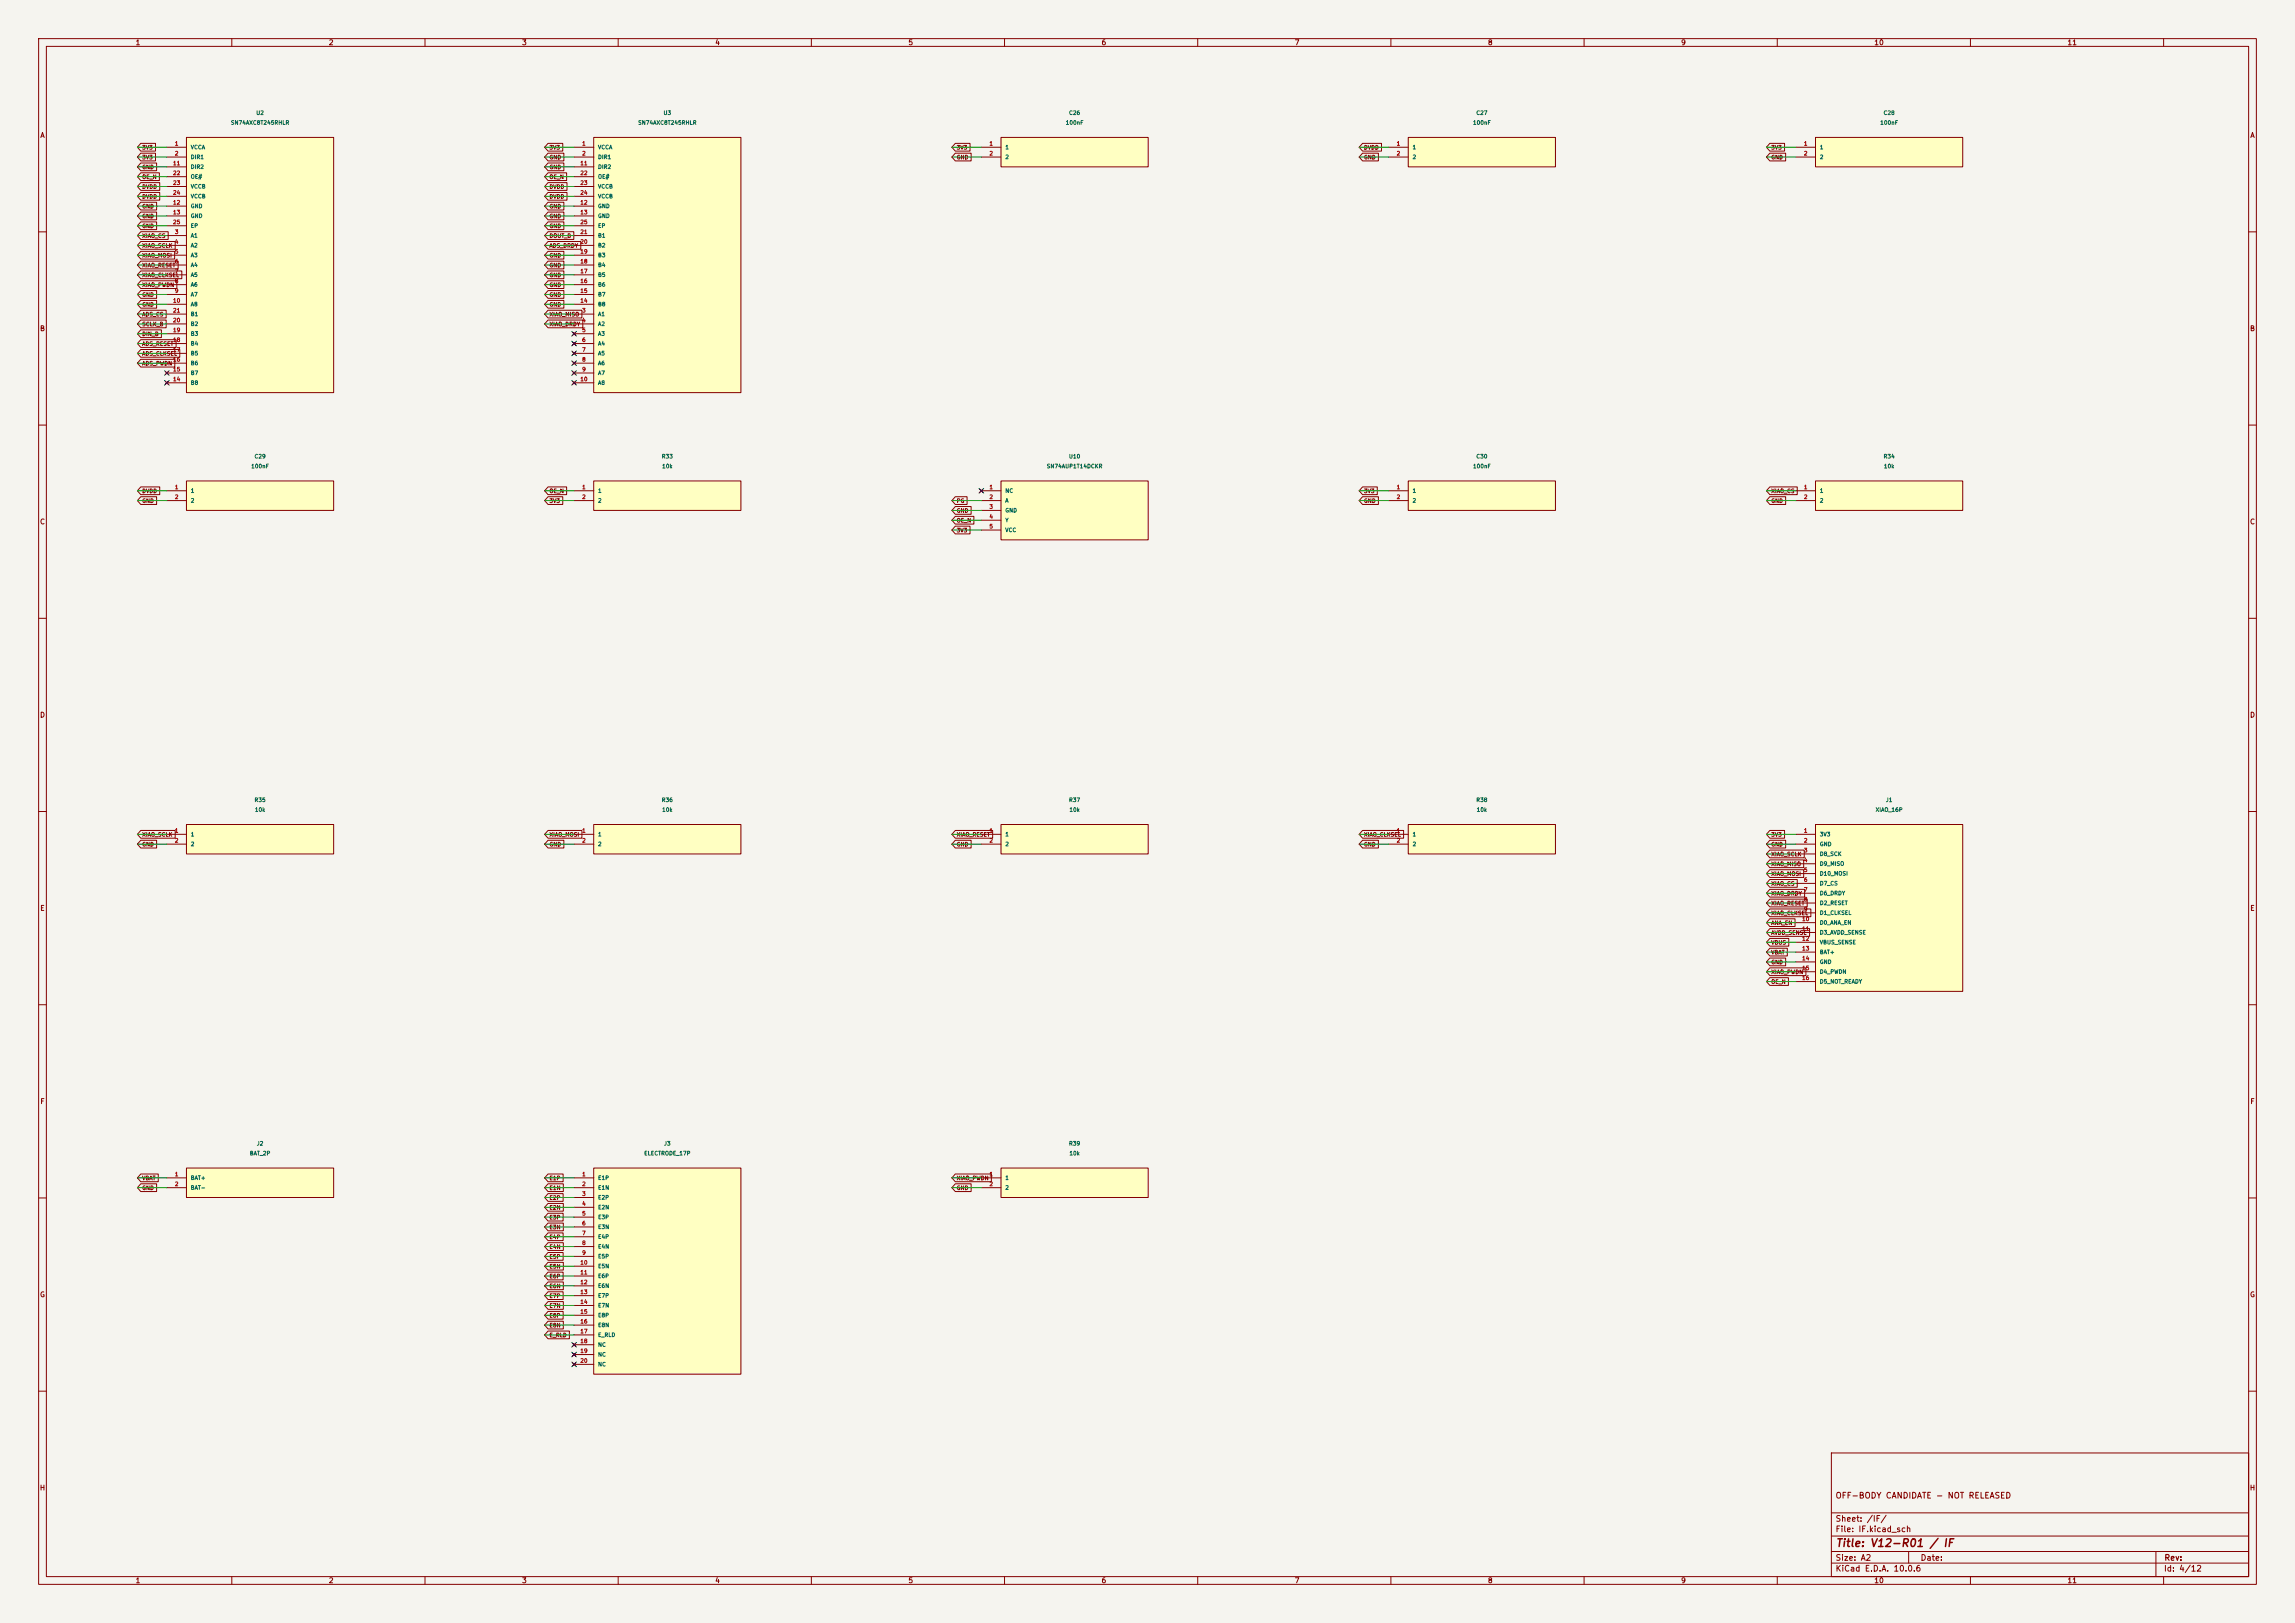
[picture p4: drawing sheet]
<svg xmlns="http://www.w3.org/2000/svg" width="594mm" height="420mm" viewBox="0 0 594 420" stroke-linecap="round" stroke-linejoin="round" font-family="sans-serif">
<defs><g id="words">
<text font-size="2" fill="#840000" x="475" y="400.8">Title: V12-R01 / IF</text>
<g font-size="1.5" fill="#840000">
<text x="475" y="388.1">OFF-BODY CANDIDATE - NOT RELEASED</text>
<text x="475" y="394.1">Sheet: /IF/</text>
<text x="475" y="396.8">File: IF.kicad_sch</text>
<text x="475" y="407">KiCad E.D.A. 10.0.6</text>
<text x="475" y="404.2">Size: A2</text>
<text x="497" y="404.2">Date:</text>
<text x="560" y="407">Id: 4/12</text>
<text x="560.1" y="404.2">Rev:</text>
</g>
<g font-size="1.3" fill="#840000">
<text x="35" y="12">1</text>
<text x="85" y="12">2</text>
<text x="135" y="12">3</text>
<text x="185" y="12">4</text>
<text x="235" y="12">5</text>
<text x="285" y="12">6</text>
<text x="335" y="12">7</text>
<text x="385" y="12">8</text>
<text x="435" y="12">9</text>
<text x="485" y="12">10</text>
<text x="535" y="12">11</text>
<text x="10.3" y="36">A</text>
<text x="582.3" y="36">A</text>
<text x="10.2" y="86">B</text>
<text x="582.2" y="86">B</text>
<text x="10.2" y="136">C</text>
<text x="582.2" y="136">C</text>
<text x="10.2" y="186">D</text>
<text x="582.2" y="186">D</text>
<text x="10.3" y="236">E</text>
<text x="582.3" y="236">E</text>
<text x="10.3" y="286">F</text>
<text x="582.3" y="286">F</text>
<text x="10.2" y="336">G</text>
<text x="582.2" y="336">G</text>
<text x="10.2" y="386">H</text>
<text x="582.2" y="386">H</text>
<text x="35" y="410">1</text>
<text x="85" y="410">2</text>
<text x="135" y="410">3</text>
<text x="185" y="410">4</text>
<text x="235" y="410">5</text>
<text x="285" y="410">6</text>
<text x="335" y="410">7</text>
<text x="385" y="410">8</text>
<text x="435" y="410">9</text>
<text x="485" y="410">10</text>
<text x="535" y="410">11</text>
</g>
<g font-size="1" fill="#006464">
<text x="66.2" y="30">U2</text>
<text x="171.6" y="30">U3</text>
<text x="276.6" y="30">C26</text>
<text x="382" y="30">C27</text>
<text x="487.4" y="30">C28</text>
<text x="59.6" y="32.5">SN74AXC8T245RHLR</text>
<text x="165" y="32.5">SN74AXC8T245RHLR</text>
<text x="275.7" y="32.5">100nF</text>
<text x="381.1" y="32.5">100nF</text>
<text x="486.5" y="32.5">100nF</text>
<text x="49.3" y="38.9">VCCA</text>
<text x="49.3" y="41.4">DIR1</text>
<text x="154.7" y="38.9">VCCA</text>
<text x="154.7" y="41.4">DIR1</text>
<text x="260.1" y="38.9">1</text>
<text x="260.1" y="41.4">2</text>
<text x="365.5" y="38.9">1</text>
<text x="365.5" y="41.4">2</text>
<text x="470.9" y="38.9">1</text>
<text x="470.9" y="41.4">2</text>
<text x="49.3" y="43.9">DIR2</text>
<text x="49.3" y="46.5">OE#</text>
<text x="154.7" y="43.9">DIR2</text>
<text x="154.7" y="46.5">OE#</text>
<text x="49.3" y="49">VCCB</text>
<text x="49.3" y="51.6">VCCB</text>
<text x="154.7" y="49">VCCB</text>
<text x="154.7" y="51.6">VCCB</text>
<text x="49.3" y="54.1">GND</text>
<text x="49.3" y="56.6">GND</text>
<text x="49.3" y="59.2">EP</text>
<text x="154.7" y="54.1">GND</text>
<text x="154.7" y="56.6">GND</text>
<text x="154.7" y="59.2">EP</text>
<text x="49.3" y="61.7">A1</text>
<text x="49.3" y="64.3">A2</text>
<text x="154.7" y="64.3">B2</text>
<text x="154.7" y="61.7">B1</text>
<text x="49.3" y="66.8">A3</text>
<text x="49.3" y="69.3">A4</text>
<text x="49.3" y="71.9">A5</text>
<text x="154.7" y="71.9">B5</text>
<text x="154.7" y="69.3">B4</text>
<text x="154.7" y="66.8">B3</text>
<text x="49.3" y="74.4">A6</text>
<text x="49.3" y="77">A7</text>
<text x="154.7" y="77">B7</text>
<text x="154.7" y="74.4">B6</text>
<text x="49.3" y="79.5">A8</text>
<text x="49.3" y="82">B1</text>
<text x="154.7" y="82">A1</text>
<text x="154.7" y="79.5">B8</text>
<text x="49.3" y="89.7">B4</text>
<text x="49.3" y="87.1">B3</text>
<text x="49.3" y="84.6">B2</text>
<text x="154.7" y="84.6">A2</text>
<text x="154.7" y="87.1">A3</text>
<text x="154.7" y="89.7">A4</text>
<text x="49.3" y="94.7">B6</text>
<text x="49.3" y="92.2">B5</text>
<text x="154.7" y="92.2">A5</text>
<text x="154.7" y="94.7">A6</text>
<text x="49.3" y="99.8">B8</text>
<text x="49.3" y="97.3">B7</text>
<text x="154.7" y="97.3">A7</text>
<text x="154.7" y="99.8">A8</text>
<text x="65.8" y="118.9">C29</text>
<text x="171.2" y="118.9">R33</text>
<text x="276.6" y="118.9">U10</text>
<text x="382" y="118.9">C30</text>
<text x="487.4" y="118.9">R34</text>
<text x="64.9" y="121.4">100nF</text>
<text x="171.3" y="121.4">10k</text>
<text x="270.8" y="121.4">SN74AUP1T14DCKR</text>
<text x="381.1" y="121.4">100nF</text>
<text x="487.5" y="121.4">10k</text>
<text x="49.3" y="127.8">1</text>
<text x="49.3" y="130.3">2</text>
<text x="154.7" y="127.8">1</text>
<text x="154.7" y="130.3">2</text>
<text x="260.1" y="127.8">NC</text>
<text x="260.1" y="130.3">A</text>
<text x="365.5" y="127.8">1</text>
<text x="365.5" y="130.3">2</text>
<text x="470.9" y="127.8">1</text>
<text x="470.9" y="130.3">2</text>
<text x="260.1" y="132.8">GND</text>
<text x="260.1" y="135.4">Y</text>
<text x="260.1" y="137.9">VCC</text>
<text x="65.8" y="207.8">R35</text>
<text x="171.2" y="207.8">R36</text>
<text x="276.6" y="207.8">R37</text>
<text x="382" y="207.8">R38</text>
<text x="488" y="207.8">J1</text>
<text x="65.9" y="210.3">10k</text>
<text x="171.3" y="210.3">10k</text>
<text x="276.7" y="210.3">10k</text>
<text x="382.1" y="210.3">10k</text>
<text x="485.3" y="210.3">XIAO_16P</text>
<text x="49.3" y="216.7">1</text>
<text x="49.3" y="219.2">2</text>
<text x="154.7" y="216.7">1</text>
<text x="154.7" y="219.2">2</text>
<text x="260.1" y="216.7">1</text>
<text x="260.1" y="219.2">2</text>
<text x="365.5" y="216.7">1</text>
<text x="365.5" y="219.2">2</text>
<text x="470.9" y="216.7">3V3</text>
<text x="470.9" y="219.2">GND</text>
<text x="470.9" y="221.7">D8_SCK</text>
<text x="470.9" y="224.3">D9_MISO</text>
<text x="470.9" y="226.8">D10_MOSI</text>
<text x="470.9" y="229.4">D7_CS</text>
<text x="470.9" y="231.9">D6_DRDY</text>
<text x="470.9" y="234.4">D2_RESET</text>
<text x="470.9" y="237">D1_CLKSEL</text>
<text x="470.9" y="239.5">D0_ANA_EN</text>
<text x="470.9" y="242.1">D3_AVDD_SENSE</text>
<text x="470.9" y="244.6">VBUS_SENSE</text>
<text x="470.9" y="247.1">BAT+</text>
<text x="470.9" y="249.7">GND</text>
<text x="470.9" y="252.2">D4_PWDN</text>
<text x="470.9" y="254.8">D5_NOT_READY</text>
<text x="64.5" y="299.2">BAT_2P</text>
<text x="66.4" y="296.7">J2</text>
<text x="166.6" y="299.2">ELECTRODE_17P</text>
<text x="171.8" y="296.7">J3</text>
<text x="276.6" y="296.7">R39</text>
<text x="276.7" y="299.2">10k</text>
<text x="49.3" y="305.6">BAT+</text>
<text x="154.7" y="305.6">E1P</text>
<text x="260.1" y="305.6">1</text>
<text x="49.3" y="308.1">BAT-</text>
<text x="154.7" y="308.1">E1N</text>
<text x="154.7" y="310.6">E2P</text>
<text x="260.1" y="308.1">2</text>
<text x="154.7" y="313.2">E2N</text>
<text x="154.7" y="315.7">E3P</text>
<text x="154.7" y="318.3">E3N</text>
<text x="154.7" y="320.8">E4P</text>
<text x="154.7" y="323.3">E4N</text>
<text x="154.7" y="325.9">E5P</text>
<text x="154.7" y="328.4">E5N</text>
<text x="154.7" y="331">E6P</text>
<text x="154.7" y="333.5">E6N</text>
<text x="154.7" y="336">E7P</text>
<text x="154.7" y="338.6">E7N</text>
<text x="154.7" y="341.1">E8P</text>
<text x="154.7" y="343.7">E8N</text>
<text x="154.7" y="346.2">E_RLD</text>
<text x="154.7" y="348.7">NC</text>
<text x="154.7" y="351.3">NC</text>
<text x="154.7" y="353.8">NC</text>
</g>
<g font-size="1" fill="#840000">
<text x="36.7" y="38.9">3V3</text>
<text x="36.7" y="41.5">3V3</text>
<text x="142.1" y="41.5">GND</text>
<text x="142.1" y="38.9">3V3</text>
<text x="247.5" y="38.9">3V3</text>
<text x="247.5" y="41.5">GND</text>
<text x="352.9" y="41.5">GND</text>
<text x="352.9" y="38.9">DVDD</text>
<text x="458.3" y="41.5">GND</text>
<text x="458.3" y="38.9">3V3</text>
<text x="36.7" y="46.5">OE_N</text>
<text x="36.7" y="44">GND</text>
<text x="142.1" y="44">GND</text>
<text x="142.1" y="46.5">OE_N</text>
<text x="36.7" y="51.6">DVDD</text>
<text x="36.7" y="49.1">DVDD</text>
<text x="142.1" y="51.6">DVDD</text>
<text x="142.1" y="49.1">DVDD</text>
<text x="36.7" y="56.7">GND</text>
<text x="36.7" y="54.2">GND</text>
<text x="36.7" y="59.2">GND</text>
<text x="142.1" y="56.7">GND</text>
<text x="142.1" y="54.2">GND</text>
<text x="142.1" y="59.2">GND</text>
<text x="36.7" y="64.3">XIAO_SCLK</text>
<text x="36.7" y="61.8">XIAO_CS</text>
<text x="142.1" y="64.3">ADS_DRDY</text>
<text x="142.1" y="61.8">DOUT_B</text>
<text x="36.7" y="71.9">XIAO_CLKSEL</text>
<text x="36.7" y="69.4">XIAO_RESET</text>
<text x="36.7" y="66.9">XIAO_MOSI</text>
<text x="142.1" y="71.9">GND</text>
<text x="142.1" y="69.4">GND</text>
<text x="142.1" y="66.9">GND</text>
<text x="36.7" y="77">GND</text>
<text x="36.7" y="74.5">XIAO_PWDN</text>
<text x="142.1" y="77">GND</text>
<text x="142.1" y="74.5">GND</text>
<text x="36.7" y="82.1">ADS_CS</text>
<text x="36.7" y="79.6">GND</text>
<text x="142.1" y="82.1">XIAO_MISO</text>
<text x="142.1" y="79.6">GND</text>
<text x="36.7" y="89.7">ADS_RESET</text>
<text x="36.7" y="87.2">DIN_B</text>
<text x="36.7" y="84.6">SCLK_B</text>
<text x="142.1" y="84.6">XIAO_DRDY</text>
<text x="36.7" y="94.8">ADS_PWDN</text>
<text x="36.7" y="92.3">ADS_CLKSEL</text>
<text x="36.7" y="127.8">DVDD</text>
<text x="36.7" y="130.4">GND</text>
<text x="142.1" y="127.8">OE_N</text>
<text x="142.1" y="130.4">3V3</text>
<text x="247.5" y="130.4">PG</text>
<text x="352.9" y="130.4">GND</text>
<text x="352.9" y="127.8">3V3</text>
<text x="458.3" y="130.4">GND</text>
<text x="458.3" y="127.8">XIAO_CS</text>
<text x="247.5" y="135.4">OE_N</text>
<text x="247.5" y="132.9">GND</text>
<text x="247.5" y="138">3V3</text>
<text x="36.7" y="216.7">XIAO_SCLK</text>
<text x="36.7" y="219.3">GND</text>
<text x="142.1" y="219.3">GND</text>
<text x="142.1" y="216.7">XIAO_MOSI</text>
<text x="247.5" y="216.7">XIAO_RESET</text>
<text x="247.5" y="219.3">GND</text>
<text x="352.9" y="219.3">GND</text>
<text x="352.9" y="216.7">XIAO_CLKSEL</text>
<text x="458.3" y="219.3">GND</text>
<text x="458.3" y="221.8">XIAO_SCLK</text>
<text x="458.3" y="216.7">3V3</text>
<text x="458.3" y="224.3">XIAO_MISO</text>
<text x="458.3" y="226.9">XIAO_MOSI</text>
<text x="458.3" y="229.4">XIAO_CS</text>
<text x="458.3" y="232">XIAO_DRDY</text>
<text x="458.3" y="234.5">XIAO_RESET</text>
<text x="458.3" y="237">XIAO_CLKSEL</text>
<text x="458.3" y="239.6">ANA_EN</text>
<text x="458.3" y="242.1">AVDD_SENSE</text>
<text x="458.3" y="244.7">VBUS</text>
<text x="458.3" y="249.7">GND</text>
<text x="458.3" y="247.2">VBAT</text>
<text x="458.3" y="252.3">XIAO_PWDN</text>
<text x="458.3" y="254.8">OE_N</text>
<text x="36.7" y="305.6">VBAT</text>
<text x="142.1" y="305.6">E1P</text>
<text x="247.5" y="305.6">XIAO_PWDN</text>
<text x="36.7" y="308.2">GND</text>
<text x="142.1" y="310.7">E2P</text>
<text x="142.1" y="308.2">E1N</text>
<text x="247.5" y="308.2">GND</text>
<text x="142.1" y="315.8">E3P</text>
<text x="142.1" y="313.2">E2N</text>
<text x="142.1" y="318.3">E3N</text>
<text x="142.1" y="320.9">E4P</text>
<text x="142.1" y="323.4">E4N</text>
<text x="142.1" y="325.9">E5P</text>
<text x="142.1" y="328.5">E5N</text>
<text x="142.1" y="331">E6P</text>
<text x="142.1" y="333.6">E6N</text>
<text x="142.1" y="336.1">E7P</text>
<text x="142.1" y="341.2">E8P</text>
<text x="142.1" y="338.6">E7N</text>
<text x="142.1" y="346.3">E_RLD</text>
<text x="142.1" y="343.7">E8N</text>
</g>
<g font-size="1" fill="#a90000">
<text x="45.1" y="37.9">1</text>
<text x="45.1" y="40.5">2</text>
<text x="150.6" y="37.9">1</text>
<text x="150.6" y="40.5">2</text>
<text x="256" y="37.9">1</text>
<text x="256" y="40.5">2</text>
<text x="361.4" y="37.9">1</text>
<text x="361.4" y="40.5">2</text>
<text x="466.8" y="37.9">1</text>
<text x="466.8" y="40.5">2</text>
<text x="44.7" y="43">11</text>
<text x="44.7" y="45.5">22</text>
<text x="150.1" y="43">11</text>
<text x="150.1" y="45.5">22</text>
<text x="44.7" y="53.2">12</text>
<text x="44.7" y="48.1">23</text>
<text x="44.7" y="50.6">24</text>
<text x="150.1" y="53.2">12</text>
<text x="150.1" y="48.1">23</text>
<text x="150.1" y="50.6">24</text>
<text x="44.7" y="55.7">13</text>
<text x="44.7" y="58.2">25</text>
<text x="150.1" y="55.7">13</text>
<text x="150.1" y="58.2">25</text>
<text x="45.1" y="60.8">3</text>
<text x="45.1" y="63.3">4</text>
<text x="45.1" y="65.9">5</text>
<text x="150.1" y="65.9">19</text>
<text x="150.1" y="63.3">20</text>
<text x="150.1" y="60.8">21</text>
<text x="45.1" y="68.4">6</text>
<text x="45.1" y="70.9">7</text>
<text x="150.1" y="70.9">17</text>
<text x="150.1" y="68.4">18</text>
<text x="45.1" y="73.5">8</text>
<text x="45.1" y="76">9</text>
<text x="150.1" y="76">15</text>
<text x="150.1" y="73.5">16</text>
<text x="44.7" y="78.6">10</text>
<text x="44.7" y="83.6">20</text>
<text x="44.7" y="81.1">21</text>
<text x="150.1" y="78.6">14</text>
<text x="150.6" y="81.1">3</text>
<text x="150.6" y="83.6">4</text>
<text x="44.7" y="88.7">18</text>
<text x="44.7" y="86.2">19</text>
<text x="150.6" y="86.2">5</text>
<text x="150.6" y="88.7">6</text>
<text x="44.7" y="93.8">16</text>
<text x="44.7" y="91.3">17</text>
<text x="150.6" y="91.3">7</text>
<text x="150.6" y="93.8">8</text>
<text x="44.7" y="98.9">14</text>
<text x="44.7" y="96.3">15</text>
<text x="150.1" y="98.9">10</text>
<text x="150.6" y="96.3">9</text>
<text x="45.1" y="126.8">1</text>
<text x="45.1" y="129.4">2</text>
<text x="150.6" y="126.8">1</text>
<text x="150.6" y="129.4">2</text>
<text x="256" y="126.8">1</text>
<text x="256" y="129.4">2</text>
<text x="256" y="131.9">3</text>
<text x="361.4" y="126.8">1</text>
<text x="361.4" y="129.4">2</text>
<text x="466.8" y="126.8">1</text>
<text x="466.8" y="129.4">2</text>
<text x="256" y="134.4">4</text>
<text x="256" y="137">5</text>
<text x="45.1" y="215.7">1</text>
<text x="150.6" y="215.7">1</text>
<text x="256" y="215.7">1</text>
<text x="361.4" y="215.7">1</text>
<text x="466.8" y="215.7">1</text>
<text x="45.1" y="218.3">2</text>
<text x="150.6" y="218.3">2</text>
<text x="256" y="218.3">2</text>
<text x="361.4" y="218.3">2</text>
<text x="466.8" y="218.3">2</text>
<text x="466.8" y="220.8">3</text>
<text x="466.8" y="223.3">4</text>
<text x="466.8" y="225.9">5</text>
<text x="466.8" y="228.4">6</text>
<text x="466.8" y="231">7</text>
<text x="466.8" y="233.5">8</text>
<text x="466.3" y="238.6">10</text>
<text x="466.8" y="236">9</text>
<text x="466.3" y="241.1">11</text>
<text x="466.3" y="243.7">12</text>
<text x="466.3" y="246.2">13</text>
<text x="466.3" y="248.7">14</text>
<text x="466.3" y="251.3">15</text>
<text x="466.3" y="253.8">16</text>
<text x="45.1" y="304.6">1</text>
<text x="150.6" y="304.6">1</text>
<text x="256" y="304.6">1</text>
<text x="45.1" y="307.2">2</text>
<text x="150.6" y="307.2">2</text>
<text x="150.6" y="309.7">3</text>
<text x="256" y="307.2">2</text>
<text x="150.6" y="312.2">4</text>
<text x="150.6" y="314.8">5</text>
<text x="150.6" y="317.3">6</text>
<text x="150.6" y="319.9">7</text>
<text x="150.6" y="322.4">8</text>
<text x="150.1" y="327.5">10</text>
<text x="150.6" y="324.9">9</text>
<text x="150.1" y="330">11</text>
<text x="150.1" y="332.6">12</text>
<text x="150.1" y="335.1">13</text>
<text x="150.1" y="337.6">14</text>
<text x="150.1" y="340.2">15</text>
<text x="150.1" y="342.7">16</text>
<text x="150.1" y="345.3">17</text>
<text x="150.1" y="347.8">18</text>
<text x="150.1" y="350.3">19</text>
<text x="150.1" y="352.9">20</text>
</g>
</g></defs>
<path d="M0 0h594v420h-594z" fill="#f5f4ef" stroke="#f5f4ef" stroke-width=".26"/>
<g fill="none" stroke="#840000" stroke-width=".26">
<path d="M10 10h574v400h-574zM12 12h570v396h-570zM60 10v2M110 10v2M160 10v2M210 10v2M260 10v2M310 10v2M360 10v2M410 10v2M460 10v2M510 10v2"/>
<path d="M560 10v2M10 60h2M582 60h2M10 110h2M582 110h2M10 160h2M582 160h2M10 210h2M582 210h2M10 260h2M582 260h2M10 310h2"/>
<path d="M582 310h2M10 360h2M474 376h108v32h-108zM582 360h2M474 397.5h108M474 391.5h108M60 408v2M110 408v2M160 408v2M210 408v2M260 408v2M310 408v2"/>
<path d="M360 408v2M410 408v2M460 408v2M474 404.5h108M474 401.5h108M494 401.5v3M510 408v2M558 401.5v6.5M560 408v2"/>
</g>
<path d="M259.1 302.3h38.1v7.6h-38.1z" fill="#ffffc2"/>
<path d="M254 304.8h5.1M254 307.3h5.1M259.1 302.3h38.1v7.6h-38.1z" fill="none" stroke="#840000" stroke-width=".26"/>
<path d="M153.7 213.4h38.1v7.6h-38.1z" fill="#ffffc2"/>
<path d="M148.6 215.9h5.1M148.6 218.4h5.1M153.7 213.4h38.1v7.6h-38.1z" fill="none" stroke="#840000" stroke-width=".26"/>
<path d="M48.3 302.3h38.1v7.6h-38.1z" fill="#ffffc2"/>
<path d="M43.2 304.8h5.1M43.2 307.3h5.1M48.3 302.3h38.1v7.6h-38.1z" fill="none" stroke="#840000" stroke-width=".26"/>
<path d="M48.3 213.4h38.1v7.6h-38.1z" fill="#ffffc2"/>
<path d="M43.2 215.9h5.1M43.2 218.4h5.1M48.3 213.4h38.1v7.6h-38.1z" fill="none" stroke="#840000" stroke-width=".26"/>
<path d="M259.1 35.6h38.1v7.6h-38.1z" fill="#ffffc2"/>
<path d="M254 38.1h5.1M259.1 35.6h38.1v7.6h-38.1zM254 40.6h5.1" fill="none" stroke="#840000" stroke-width=".26"/>
<path d="M48.3 124.5h38.1v7.6h-38.1z" fill="#ffffc2"/>
<path d="M43.2 127h5.1M43.2 129.5h5.1M48.3 124.5h38.1v7.6h-38.1z" fill="none" stroke="#840000" stroke-width=".26"/>
<path d="M153.7 124.5h38.1v7.6h-38.1z" fill="#ffffc2"/>
<path d="M148.6 127h5.1M148.6 129.5h5.1M153.7 124.5h38.1v7.6h-38.1z" fill="none" stroke="#840000" stroke-width=".26"/>
<path d="M153.7 35.6h38.1v66h-38.1z" fill="#ffffc2"/>
<g fill="none" stroke="#840000" stroke-width=".26">
<path d="M148.6 38.1h5.1M153.7 35.6h38.1v66h-38.1zM148.6 40.6h5.1M148.6 43.2h5.1M148.6 53.3h5.1M148.6 55.9h5.1M148.6 45.7h5.1M148.6 48.3h5.1M148.6 50.8h5.1M148.6 58.4h5.1M148.6 78.7h5.1M148.6 76.2h5.1"/>
<path d="M148.6 73.7h5.1M148.6 71.1h5.1M148.6 68.6h5.1M148.6 66h5.1M148.6 63.5h5.1M148.6 61h5.1M148.2 86l.8 .7M148.2 88.5l.8 .8M148.2 91.1l.8 .7M148.2 93.6l.8 .8M148.2 96.1l.8 .8M148.2 98.7l.8 .7"/>
<path d="M148.6 81.3h5.1M148.6 83.8h5.1M148.6 86.4h5.1M148.6 88.9h5.1M148.6 91.4h5.1M148.6 94h5.1M148.6 96.5h5.1M148.6 99.1h5.1M149 86l-.8 .7M149 88.5l-.8 .8M149 91.1l-.8 .7M149 93.6l-.8 .8"/>
<path d="M149 96.1l-.8 .8M149 98.7l-.8 .7"/>
</g>
<path d="M48.3 35.6h38.1v66h-38.1z" fill="#ffffc2"/>
<g fill="none" stroke="#840000" stroke-width=".26">
<path d="M43.2 38.1h5.1M48.3 35.6h38.1v66h-38.1zM43.2 40.6h5.1M43.2 43.2h5.1M43.2 53.3h5.1M43.2 55.9h5.1M43.2 45.7h5.1M43.2 48.3h5.1M43.2 50.8h5.1M43.2 58.4h5.1M43.2 61h5.1M43.2 63.5h5.1"/>
<path d="M43.2 66h5.1M43.2 68.6h5.1M43.2 71.1h5.1M43.2 73.7h5.1M43.2 76.2h5.1M43.2 78.7h5.1M42.8 98.7l.8 .7M42.8 96.1l.8 .8M43.2 99.1h5.1M43.2 96.5h5.1M43.2 94h5.1M43.2 91.4h5.1"/>
<path d="M43.2 88.9h5.1M43.2 86.4h5.1M43.2 83.8h5.1M43.2 81.3h5.1M43.6 98.7l-.8 .7M43.6 96.1l-.8 .8"/>
</g>
<path d="M153.7 302.3h38.1v53.3h-38.1z" fill="#ffffc2"/>
<g fill="none" stroke="#840000" stroke-width=".26">
<path d="M148.6 304.8h5.1M148.6 307.3h5.1M148.6 309.9h5.1M148.6 312.4h5.1M148.6 315h5.1M148.6 317.5h5.1M153.7 302.3h38.1v53.3h-38.1zM148.6 320h5.1M148.6 322.6h5.1M148.6 325.1h5.1M148.6 327.7h5.1M148.6 330.2h5.1"/>
<path d="M148.6 332.7h5.1M148.6 335.3h5.1M148.6 337.8h5.1M148.2 347.6l.8 .8M148.2 350.1l.8 .8M148.2 352.7l.8 .7M148.6 340.4h5.1M148.6 342.9h5.1M148.6 345.4h5.1M148.6 348h5.1M148.6 350.5h5.1M148.6 353.1h5.1"/>
<path d="M149 347.6l-.8 .8M149 350.1l-.8 .8M149 352.7l-.8 .7"/>
</g>
<path d="M469.9 213.4h38.1v43.1h-38.1z" fill="#ffffc2"/>
<g fill="none" stroke="#840000" stroke-width=".26">
<path d="M464.8 215.9h5.1M464.8 218.4h5.1M469.9 213.4h38.1v43.1h-38.1zM464.8 221h5.1M464.8 223.5h5.1M464.8 226.1h5.1M464.8 228.6h5.1M464.8 231.1h5.1M464.8 233.7h5.1M464.8 236.2h5.1M464.8 238.8h5.1M464.8 241.3h5.1"/>
<path d="M464.8 243.8h5.1M464.8 246.4h5.1M464.8 248.9h5.1M464.8 251.5h5.1M464.8 254h5.1"/>
</g>
<path d="M364.5 213.4h38.1v7.6h-38.1z" fill="#ffffc2"/>
<path d="M359.4 215.9h5.1M359.4 218.4h5.1M364.5 213.4h38.1v7.6h-38.1z" fill="none" stroke="#840000" stroke-width=".26"/>
<path d="M469.9 124.5h38.1v7.6h-38.1z" fill="#ffffc2"/>
<path d="M464.8 127h5.1M464.8 129.5h5.1M469.9 124.5h38.1v7.6h-38.1z" fill="none" stroke="#840000" stroke-width=".26"/>
<path d="M364.5 124.5h38.1v7.6h-38.1z" fill="#ffffc2"/>
<path d="M359.4 127h5.1M359.4 129.5h5.1M364.5 124.5h38.1v7.6h-38.1z" fill="none" stroke="#840000" stroke-width=".26"/>
<path d="M469.9 35.6h38.1v7.6h-38.1z" fill="#ffffc2"/>
<path d="M464.8 38.1h5.1M469.9 35.6h38.1v7.6h-38.1zM464.8 40.6h5.1" fill="none" stroke="#840000" stroke-width=".26"/>
<path d="M364.5 35.6h38.1v7.6h-38.1z" fill="#ffffc2"/>
<path d="M359.4 38.1h5.1M364.5 35.6h38.1v7.6h-38.1zM359.4 40.6h5.1" fill="none" stroke="#840000" stroke-width=".26"/>
<path d="M259.1 213.4h38.1v7.6h-38.1z" fill="#ffffc2"/>
<path d="M254 215.9h5.1M254 218.4h5.1M259.1 213.4h38.1v7.6h-38.1z" fill="none" stroke="#840000" stroke-width=".26"/>
<path d="M259.1 124.5h38.1v15.2h-38.1z" fill="#ffffc2"/>
<g fill="none" stroke="#840000" stroke-width=".26">
<path d="M36.4 37.1h3.8v2h-3.8l-.8-1zM36.4 39.6h3.8v2h-3.8l-.8-1zM141.8 39.6h4.1v2h-4.1l-.8-1zM141.8 37.1h3.9v2h-3.9l-.8-1zM247.3 37.1h3.8v2h-3.8l-.9-1zM247.3 39.6h4.1v2h-4.1l-.9-1zM352.7 39.6h4.1v2h-4.1l-.9-1zM352.7 37.1h4.9v2h-4.9l-.9-1zM458.1 39.6h4.1v2h-4.1l-.9-1zM458.1 37.1h3.8v2h-3.8l-.9-1zM36.4 49.8h4.9v2h-4.9l-.8-1zM36.4 47.3h4.9v2h-4.9l-.8-1z"/>
<path d="M36.4 44.7h4.8v2h-4.8l-.8-1zM36.4 42.2h4.1v2h-4.1l-.8-1zM36.4 54.9h4.1v2h-4.1l-.8-1zM36.4 52.3h4.1v2h-4.1l-.8-1zM36.4 60h7.1v2h-7.1l-.8-1zM36.4 57.4h4.1v2h-4.1l-.8-1zM141.8 54.9h4.1v2h-4.1l-.8-1zM141.8 52.3h4.1v2h-4.1l-.8-1zM141.8 49.8h5v2h-5l-.8-1zM141.8 42.2h4.1v2h-4.1l-.8-1zM141.8 60h6.7v2h-6.7l-.8-1zM141.8 47.3h5v2h-5l-.8-1z"/>
<path d="M141.8 57.4h4.1v2h-4.1l-.8-1zM141.8 44.7h4.9v2h-4.9l-.8-1zM36.4 77.7h4.1v2h-4.1l-.8-1zM36.4 75.2h4.1v2h-4.1l-.8-1zM36.4 72.7h9.4v2h-9.4l-.8-1zM36.4 70.1h10.7v2h-10.7l-.8-1zM36.4 67.6h9.7v2h-9.7l-.8-1zM36.4 65h8.8v2h-8.8l-.8-1zM36.4 62.5h8.9v2h-8.9l-.8-1zM141.8 77.7h4.1v2h-4.1l-.8-1zM141.8 75.2h4.1v2h-4.1l-.8-1zM141.8 72.7h4.1v2h-4.1l-.8-1z"/>
<path d="M141.8 70.1h4.1v2h-4.1l-.8-1zM141.8 67.6h4.1v2h-4.1l-.8-1zM141.8 65h4.1v2h-4.1l-.8-1zM141.8 62.5h8.5v2h-8.5l-.8-1zM36.4 93h8.8v2h-8.8l-.8-1zM36.4 90.4h10.1v2h-10.1l-.8-1zM36.4 87.9h9.2v2h-9.2l-.8-1zM36.4 85.4h5.4v2h-5.4l-.8-1zM36.4 82.8h6.6v2h-6.6l-.8-1zM36.4 80.3h6.6v2h-6.6l-.8-1zM141.8 82.8h9v2h-9l-.8-1zM141.8 80.3h8.8v2h-8.8l-.8-1z"/>
<path d="M36.4 126h4.9v2h-4.9l-.8-1zM36.4 128.5h4.1v2h-4.1l-.8-1zM141.8 126h4.9v2h-4.9l-.8-1zM141.8 128.5h3.9v2h-3.9l-.8-1zM247.3 128.5h3v2h-3l-.9-1zM247.3 133.6h4.8v2h-4.8l-.9-1zM247.3 131.1h4.1v2h-4.1l-.9-1zM247.3 136.2h3.8v2h-3.8l-.9-1zM253.6 126.6l.8 .8M254 127h5.1M254 129.5h5.1M254 132.1h5.1"/>
<path d="M254 134.6h5.1M254 137.2h5.1M254.4 126.6l-.8 .8M259.1 124.5h38.1v15.2h-38.1zM352.7 128.5h4.1v2h-4.1l-.9-1zM352.7 126h3.8v2h-3.8l-.9-1zM458.1 128.5h4.1v2h-4.1l-.9-1zM458.1 126h7.1v2h-7.1l-.9-1zM36.4 214.9h8.9v2h-8.9l-.8-1zM36.4 217.4h4.1v2h-4.1l-.8-1zM141.8 217.4h4.1v2h-4.1l-.8-1zM141.8 214.9h8.8v2h-8.8l-.8-1z"/>
<path d="M247.3 214.9h9.6v2h-9.6l-.9-1zM247.3 217.4h4.1v2h-4.1l-.9-1zM352.7 217.4h4.1v2h-4.1l-.9-1zM352.7 214.9h10.6v2h-10.6l-.9-1zM458.1 217.4h4.1v2h-4.1l-.9-1zM458.1 220h8.9v2h-8.9l-.9-1zM458.1 214.9h3.8v2h-3.8l-.9-1zM458.1 222.5h8.7v2h-8.7l-.9-1zM458.1 225.1h8.7v2h-8.7l-.9-1zM458.1 227.6h7.1v2h-7.1l-.9-1zM458.1 230.1h9v2h-9l-.9-1zM458.1 232.7h9.6v2h-9.6l-.9-1z"/>
<path d="M458.1 235.2h10.6v2h-10.6l-.9-1zM458.1 237.8h6.5v2h-6.5l-.9-1zM458.1 247.9h4.1v2h-4.1l-.9-1zM458.1 250.5h9.3v2h-9.3l-.9-1zM458.1 253h4.8v2h-4.8l-.9-1zM458.1 240.3h10.3v2h-10.3l-.9-1zM458.1 242.8h4.9v2h-4.9l-.9-1zM458.1 245.4h4.5v2h-4.5l-.9-1zM36.4 303.8h4.6v2h-4.6l-.8-1zM36.4 306.3h4.1v2h-4.1l-.8-1zM141.8 316.5h4v2h-4l-.8-1zM141.8 319h4v2h-4l-.8-1z"/>
<path d="M141.8 314h4v2h-4l-.8-1zM141.8 303.8h4v2h-4l-.8-1zM141.8 311.4h4v2h-4l-.8-1zM141.8 308.9h4v2h-4l-.8-1zM141.8 306.3h4v2h-4l-.8-1zM247.3 306.3h4.1v2h-4.1l-.9-1zM247.3 303.8h9.3v2h-9.3l-.9-1zM141.8 329.2h4v2h-4l-.8-1zM141.8 334.3h4v2h-4l-.8-1zM141.8 324.1h4v2h-4l-.8-1zM141.8 339.4h4v2h-4l-.8-1zM141.8 326.7h4v2h-4l-.8-1z"/>
<path d="M141.8 321.6h4v2h-4l-.8-1zM141.8 336.8h4v2h-4l-.8-1zM141.8 331.7h4v2h-4l-.8-1zM141.8 344.4h5.6v2h-5.6l-.8-1zM141.8 341.9h4v2h-4l-.8-1z"/>
</g>
<g fill="none" stroke="#009600" stroke-width=".26">
<path d="M35.6 38.1h7.6M141 38.1h7.6M246.4 38.1h7.6M351.8 38.1h7.6M457.2 38.1h7.6M35.6 45.7h7.6M35.6 58.4h7.6M35.6 48.3h7.6M35.6 53.3h7.6M35.6 55.9h7.6M35.6 43.2h7.6M35.6 40.6h7.6"/>
<path d="M35.6 50.8h7.6M141 45.7h7.6M141 58.4h7.6M141 48.3h7.6M141 53.3h7.6M141 55.9h7.6M141 43.2h7.6M141 40.6h7.6M141 50.8h7.6M246.4 40.6h7.6M351.8 40.6h7.6M457.2 40.6h7.6"/>
<path d="M35.6 61h7.6M35.6 63.5h7.6M35.6 66h7.6M35.6 68.6h7.6M35.6 71.1h7.6M35.6 73.7h7.6M35.6 76.2h7.6M35.6 78.7h7.6M141 61h7.6M141 63.5h7.6M141 66h7.6M141 68.6h7.6"/>
<path d="M141 71.1h7.6M141 73.7h7.6M141 76.2h7.6M141 78.7h7.6M35.6 81.3h7.6M35.6 83.8h7.6M35.6 86.4h7.6M35.6 88.9h7.6M35.6 91.4h7.6M35.6 94h7.6M141 81.3h7.6M141 83.8h7.6"/>
<path d="M35.6 127h7.6M35.6 129.5h7.6M141 127h7.6M141 129.5h7.6M246.4 129.5h7.6M246.4 137.2h7.6M246.4 134.6h7.6M246.4 132.1h7.6M351.8 127h7.6M351.8 129.5h7.6M457.2 127h7.6M457.2 129.5h7.6"/>
<path d="M35.6 215.9h7.6M35.6 218.4h7.6M141 215.9h7.6M141 218.4h7.6M246.4 215.9h7.6M246.4 218.4h7.6M351.8 215.9h7.6M351.8 218.4h7.6M457.2 215.9h7.6M457.2 218.4h7.6M457.2 238.8h7.6M457.2 236.2h7.6"/>
<path d="M457.2 233.7h7.6M457.2 231.1h7.6M457.2 228.6h7.6M457.2 226.1h7.6M457.2 223.5h7.6M457.2 221h7.6M457.2 246.4h7.6M457.2 243.8h7.6M457.2 241.3h7.6M457.2 254h7.6M457.2 251.5h7.6M457.2 248.9h7.6"/>
<path d="M35.6 304.8h7.6M35.6 307.3h7.6M141 317.5h7.6M141 315h7.6M141 312.4h7.6M141 304.8h7.6M141 307.3h7.6M141 309.9h7.6M246.4 304.8h7.6M246.4 307.3h7.6M141 330.2h7.6M141 332.7h7.6"/>
<path d="M141 337.8h7.6M141 322.6h7.6M141 327.7h7.6M141 325.1h7.6M141 320h7.6M141 335.3h7.6M141 342.9h7.6M141 340.4h7.6M141 345.4h7.6"/>
</g>
<g fill="none" stroke="#000084" stroke-width=".26">
<path d="M42.6 98.5l1.2 1.2M42.6 95.9l1.2 1.2M43.8 98.5l-1.2 1.2M43.8 95.9l-1.2 1.2M148 95.9l1.2 1.2M148 98.5l1.2 1.2M148 93.4l1.2 1.2M148 90.8l1.2 1.2M148 88.3l1.2 1.2M148 85.8l1.2 1.2M149.2 95.9l-1.2 1.2M149.2 98.5l-1.2 1.2"/>
<path d="M149.2 93.4l-1.2 1.2M149.2 90.8l-1.2 1.2M149.2 88.3l-1.2 1.2M149.2 85.8l-1.2 1.2M253.4 126.4l1.2 1.2M254.6 126.4l-1.2 1.2M148 347.4l1.2 1.2M148 349.9l1.2 1.2M148 352.5l1.2 1.2M149.2 347.4l-1.2 1.2M149.2 349.9l-1.2 1.2M149.2 352.5l-1.2 1.2"/>
</g>
<use href="#words"/>
</svg>
